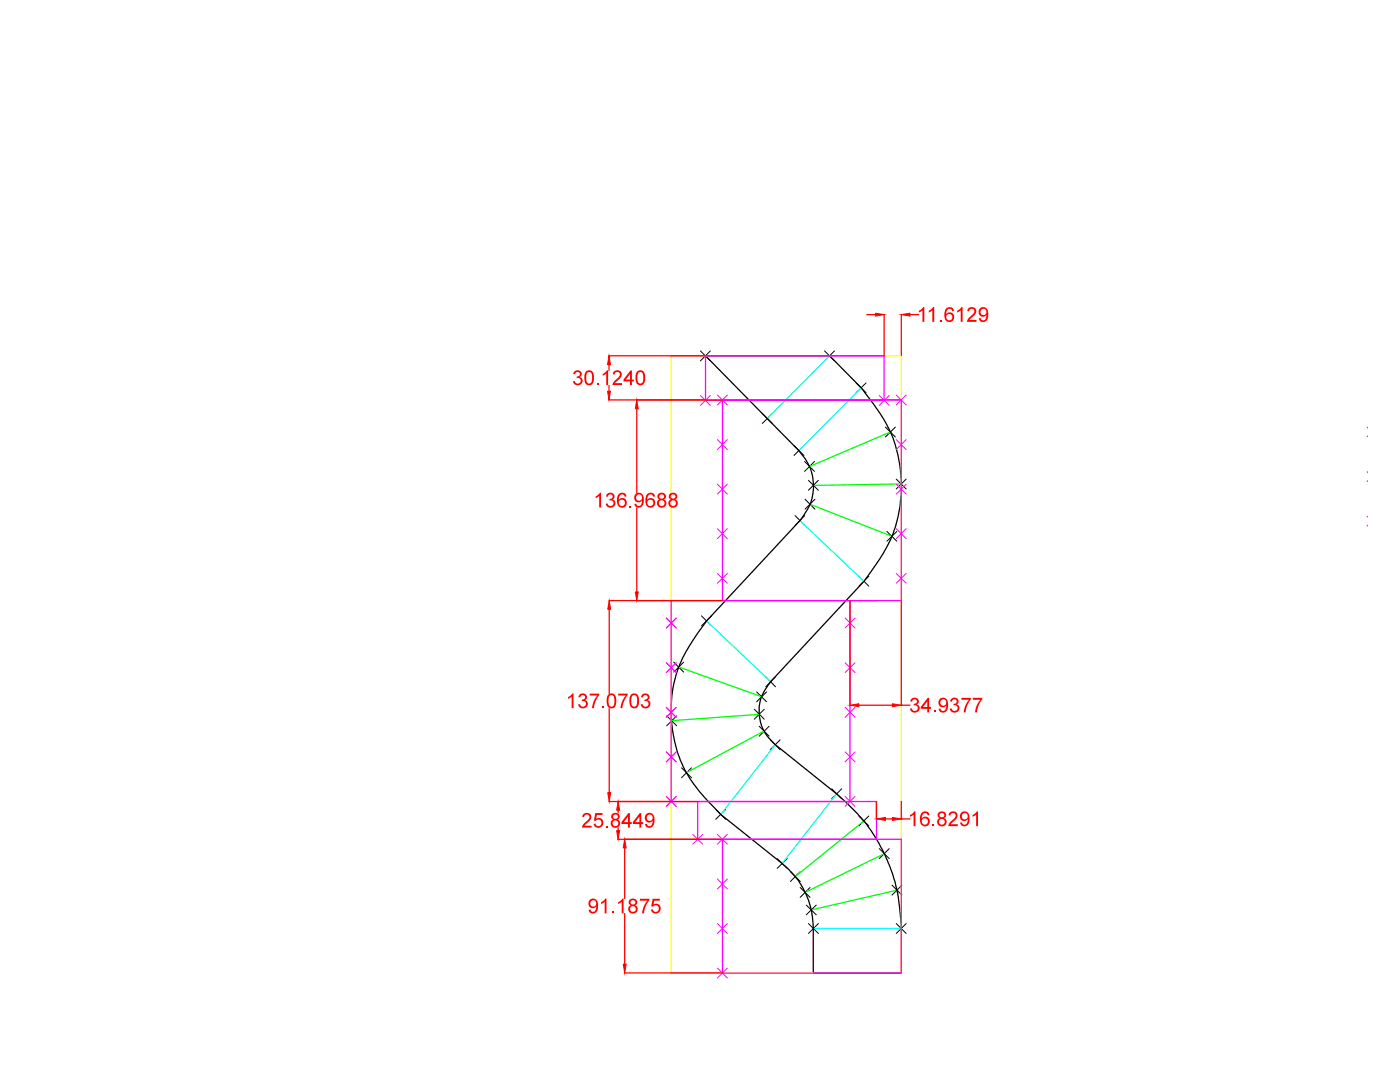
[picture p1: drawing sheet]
<svg xmlns="http://www.w3.org/2000/svg" width="279mm" height="216mm" viewBox="0 0 279 216" stroke-linecap="round" stroke-linejoin="round" font-family="sans-serif">
<g fill="none" stroke="#000" stroke-width=".2">
<path d="M139.7 70l2.1 2.1M141.8 70l-2.1 2.1M164.5 70l2.1 2.1M166.6 70l-2.1 2.1M170.8 76.4l2.1 2M172.9 76.4l-2.1 2M152.1 82.5l2.1 2M154.2 82.5l-2.1 2M158.4 88.9l2.1 2M160.5 88.9l-2.1 2M160.5 92l2.1 2.1M160.6 99.6l2.1 2"/>
<path d="M161.3 95.8l2.1 2.1M162.6 92l-2.1 2.1M162.7 99.6l-2.1 2M163.4 95.8l-2.1 2.1M176.7 85.2l2 2M178.7 85.2l-2 2M178.8 95.5l2.1 2.1M180.9 95.5l-2.1 2.1M158.6 102.8l2.1 2.1M160.7 102.8l-2.1 2.1M171.4 114.9l2 2.1M173.4 114.9l-2 2.1"/>
<path d="M177 106l2 2M179 106l-2 2M134.4 132.1l2.1 2.1M136.5 132.1l-2.1 2.1M140 122.9l2 2M142 122.9l-2 2M151 138l2 2.1M152.8 135l2 2.1M153 138l-2 2.1M154.8 135l-2 2.1M133 142.8l2.1 2.1M135.1 142.8l-2.1 2.1"/>
<path d="M136 153.2l2 2M138 153.2l-2 2M150.5 141.5l2.1 2.1M151.5 144.9l2 2M152.6 141.5l-2.1 2.1M153.5 144.9l-2 2M153.7 147.6l2 2M155.7 147.6l-2 2M165.9 157.4l2.1 2M168 157.4l-2.1 2M142.8 161.5l2.1 2M144.9 161.5l-2.1 2"/>
<path d="M155.1 171.3l2 2M157.1 171.3l-2 2M157.7 173.9l2.1 2M159.6 177l2.1 2.1M159.8 173.9l-2.1 2M161.7 177l-2.1 2.1M171.4 162.8l2 2M173.4 162.8l-2 2M175.4 169.3l2.1 2.1M177.5 169.3l-2.1 2.1M178 176.6l2 2M180 176.6l-2 2"/>
<path d="M160.9 180.6l2 2M161.3 184.2l2.1 2.1M162.9 180.6l-2 2M163.4 184.2l-2.1 2.1M178.8 184.2l2.1 2.1M180.9 184.2l-2.1 2.1"/>
</g>
<path d="M165.6 71l-12.5 12.5M171.9 77.4l-12.5 12.5M159.6 103.9l12.8 12.1M141 123.9l12.8 12.1M154.7 148.6l-10.9 13.9M167 158.4l-10.9 13.9M162.3 185.3h17.6" fill="none" stroke="#0ff" stroke-width=".25"/>
<path d="M177.7 86.2l-16.2 6.9M179.9 96.6l-17.6 .3M161.7 100.6l16.3 6.4M135.5 133.1l16.5 5.9M151.5 142.5l-17.5 1.3M152.5 145.9l-15.5 8.3M172.4 163.8l-13.7 11.1M176.5 170.3l-15.8 7.8M179 177.6l-17.1 4" fill="none" stroke="#0f0" stroke-width=".25"/>
<path d="M140.8 71h24.8l6.3 6.4a36.7 36.7 0 0 1 6.5 10.7 27.1 27.1 0 0 1-4.4 25.7l-1.6 2.2-18.6 20-.5 .7a8.3 8.3 0 0 0 .8 11.3l14.3 11.7a33.5 33.5 0 0 1 11.3 23.6l.2 2v8.9h-17.6v-8.9a16.3 16.3 0 0 0-6.2-13l-12.3-9.8a35.6 35.6 0 0 1-7.4-9.5 25.7 25.7 0 0 1 3-26.9l1.6-2.2 18.6-20 .6-.8a9.8 9.8 0 0 0-.2-12.4l-.6-.8z" fill="none" stroke="#000" stroke-width=".25"/>
<path d="M140.8 71h-6.9v123.1h28.4M165.6 71h14.3v123.2" fill="none" stroke="#ff0" stroke-width=".25"/>
<path d="M140.8 71h35.6v8.9h-35.6zM140.8 71h35.6M144.2 79.8h35.7v40h-35.7v-40h35.7M169.6 119.8v40.1h-35.7v-40.1h41.1M139.2 159.9h35.7v7.6h-35.7zM144.2 167.5h35.7v26.7h-35.7z" fill="none" stroke="#f0f" stroke-width=".25"/>
<g fill="none" stroke="#f0f" stroke-width=".2">
<path d="M139.7 78.9l2.1 2M141.8 78.9l-2.1 2M143.1 78.8l2.1 2.1M145.2 78.8l-2.1 2.1M175.4 78.9l2.1 2M177.5 78.9l-2.1 2M178.8 78.8l2.1 2.1M180.9 78.8l-2.1 2.1M143.1 87.7l2.1 2M143.1 96.6l2.1 2M145.2 87.7l-2.1 2M145.2 96.6l-2.1 2"/>
<path d="M178.8 96.6l2.1 2M178.8 87.7l2.1 2M180.9 96.6l-2.1 2M180.9 87.7l-2.1 2M272.8 85.2l.2 .3M272.8 94.1l.2 .3M273 86.9l-.2 .3M273 95.8l-.2 .3M143.1 105.5l2.1 2M143.1 114.4l2.1 2M145.2 105.5l-2.1 2M145.2 114.4l-2.1 2"/>
<path d="M178.8 114.4l2.1 2M178.8 105.5l2.1 2M180.9 114.4l-2.1 2M180.9 105.5l-2.1 2M272.8 103l.2 .3M273 104.7l-.2 .3M132.9 123.3l2.1 2M132.9 132.2l2.1 2M135 123.3l-2.1 2M135 132.2l-2.1 2M168.6 132.2l2.1 2M168.6 123.3l2.1 2"/>
<path d="M170.7 132.2l-2.1 2M170.7 123.3l-2.1 2M132.9 141.1l2.1 2.1M132.9 150l2.1 2.1M132.9 158.9l2.1 2.1M135 141.1l-2.1 2.1M135 150l-2.1 2.1M135 158.9l-2.1 2.1M168.6 158.9l2.1 2.1M168.6 150l2.1 2.1M168.6 141.1l2.1 2.1M170.7 158.9l-2.1 2.1"/>
<path d="M170.7 150l-2.1 2.1M170.7 141.1l-2.1 2.1M138.2 166.5l2.1 2M140.3 166.5l-2.1 2M143.1 166.5l2.1 2M143.1 175.3l2.1 2.1M145.2 166.5l-2.1 2M145.2 175.3l-2.1 2.1M143.1 184.2l2.1 2.1M143.1 193.1l2.1 2.1M145.2 184.2l-2.1 2.1M145.2 193.1l-2.1 2.1"/>
</g>
<path d="M123.3 159.9h15.9M123.3 167.5h15.9M123.4 161.7v.5M123.4 165.2v.5" fill="none" stroke="#f00" stroke-width=".25"/>
<g fill="#f00" stroke="#f00" stroke-width=".2">
<path d="M123.4 159.9l.3 1.8h-.6z"/>
<path d="M123.1 165.7h.6l-.3 1.8z"/>
</g>
<g fill="#f00">
<path d="M116.5 162.4a.96 .96 0 0 1 1.4 .2 .96 .96 0 0 1-.5 1.4l-.7 .8h1.4v.3h-1.9a2.28 2.28 0 0 1 1.1-1.5 .55 .55 0 0 0 .2-1 .55 .55 0 0 0-.9 .4h-.4z"/>
<path d="M118.8 162.2h1.4v.4h-1.1l-.1 .8a.98 .98 0 0 1 1.4 1 .98 .98 0 0 1-1.6 .6l-.3-.6 .4-.1a.63 .63 0 0 0 .7 .4 .63 .63 0 0 0 .4-.8 .63 .63 0 0 0-.8-.3l-.3 .2h-.4z"/>
<path d="M121 164.8h.3v.3h-.3z"/>
<path d="M122.2 162.4a.78 .78 0 0 1 1.2-.1 .78 .78 0 0 1-.2 1.2 .88 .88 0 0 1 .3 1.4 .88 .88 0 0 1-1.3 0 .88 .88 0 0 1 .2-1.4l-.4-.4v-.4zM122.3 162.9a.5 .5 0 0 0 1 0 .5 .5 0 0 0-1 0zM122.3 164.3a.58 .58 0 0 0 1.1 0 .58 .58 0 0 0-1.1 0z"/>
<path d="M125.4 162.2h.3v1.8h.4v.4h-.4v.7h-.4v-.7h-1.3v-.4zM125.3 163l-.8 1h.8z"/>
<path d="M127.7 162.2h.3v1.8h.4v.4h-.4v.7h-.4v-.7h-1.3v-.4zM127.6 163l-.8 1h.8z"/>
<path d="M129 162.5a1.05 1.05 0 0 1 1.2-.1 1.05 1.05 0 0 1 .4 1.2 1.16 1.16 0 0 1-.2 1.2 1.16 1.16 0 0 1-1.2 .3l-.3-.3-.2-.4h.4a.59 .59 0 0 0 .8 .4 .59 .59 0 0 0 .3-.8v-.3a.92 .92 0 0 1-1.3 .1 .92 .92 0 0 1 .1-1.3zM129 163.2a.62 .62 0 0 0 1.2 0 .62 .62 0 0 0-1.2 0z"/>
</g>
<path d="M124.6 167.5h19.5M124.7 169.2v10.1M124.6 194.1h19.5M124.7 182.3v10.1" fill="none" stroke="#f00" stroke-width=".25"/>
<g fill="#f00" stroke="#f00" stroke-width=".2">
<path d="M124.7 167.5l.3 1.7h-.6z"/>
<path d="M124.4 192.4h.6l-.3 1.7z"/>
</g>
<g fill="#f00">
<path d="M120 180l.8-.7h.2v2.9h-.3v-2.3l-.7 .5z"/>
<path d="M122.2 181.9h.4v.3h-.4z"/>
<path d="M123.4 180l.8-.7h.3v2.9h-.4v-2.3l-.7 .5z"/>
<path d="M127.7 179.3h1.9v.3l-.9 1.6-.2 1h-.3l.1-.8 .4-.9 .5-.8h-1.5z"/>
<path d="M130.3 179.3h1.4v.4h-1.1l-.2 .8a.98 .98 0 0 1 1.4 1 .98 .98 0 0 1-1.6 .6l-.3-.6 .4-.1a.63 .63 0 0 0 .8 .5 .63 .63 0 0 0 .4-.8 .63 .63 0 0 0-.8-.4l-.4 .2h-.3z"/>
<path d="M117.7 179.6a1.05 1.05 0 0 1 1.3-.1 1.05 1.05 0 0 1 .4 1.2 1.16 1.16 0 0 1-.3 1.2 1.16 1.16 0 0 1-1.2 .3l-.3-.3-.1-.4h.4a.59 .59 0 0 0 .7 .4 .59 .59 0 0 0 .4-.8v-.3a.92 .92 0 0 1-1.4 .1 .92 .92 0 0 1 .1-1.3zM117.8 180.3a.62 .62 0 0 0 1.2 0 .62 .62 0 0 0-1.2 0z"/>
<path d="M125.7 179.5a.78 .78 0 0 1 1.2-.1 .78 .78 0 0 1-.2 1.2 .88 .88 0 0 1 .3 1.4 .88 .88 0 0 1-1.4 0 .88 .88 0 0 1 .3-1.4l-.4-.4v-.4zM125.8 180a.5 .5 0 0 0 1 0 .5 .5 0 0 0-1 0zM125.8 181.4a.58 .58 0 0 0 1.1 0 .58 .58 0 0 0-1.1 0z"/>
</g>
<path d="M121.5 119.8h12.4M121.6 121.6v16.8M121.5 159.9h12.4M121.6 141.4v16.8" fill="none" stroke="#f00" stroke-width=".25"/>
<g fill="#f00" stroke="#f00" stroke-width=".2">
<path d="M121.6 119.8l.3 1.8h-.6z"/>
<path d="M121.3 158.2h.6l-.3 1.7z"/>
</g>
<g fill="#f00">
<path d="M113.4 139.1l.8-.7h.3v2.9h-.4v-2.3l-.7 .4z"/>
<path d="M115.7 138.6a.77 .77 0 0 1 1.2 0 .77 .77 0 0 1-.2 1.1 .9 .9 0 0 1 .5 1.3 .9 .9 0 0 1-1.3 .3l-.4-.3-.1-.4 .4-.1a.59 .59 0 0 0 .7 .5 .59 .59 0 0 0 .4-.7 .59 .59 0 0 0-.8-.4l.1-.3a.48 .48 0 0 0 .6-.4 .48 .48 0 0 0-.5-.6 .48 .48 0 0 0-.5 .6l-.4-.1z"/>
<path d="M117.7 138.4h1.9v.3l-.9 1.6-.2 1h-.3l.1-.8 .4-1 .5-.7h-1.5z"/>
<path d="M120.1 140.9h.4v.4h-.4z"/>
<path d="M123.4 138.4h1.9v.3l-.9 1.6-.2 1h-.4l.2-.8 .4-1 .5-.7h-1.5z"/>
<path d="M128.2 138.6a.77 .77 0 0 1 1.2 0 .77 .77 0 0 1-.2 1.1 .9 .9 0 0 1 .5 1.3 .9 .9 0 0 1-1.3 .3l-.4-.3-.1-.4 .4-.1a.59 .59 0 0 0 .6 .5 .59 .59 0 0 0 .5-.7 .59 .59 0 0 0-.8-.4v-.3a.48 .48 0 0 0 .7-.4 .48 .48 0 0 0-.5-.6 .48 .48 0 0 0-.5 .6l-.4-.1z"/>
<path d="M121.4 138.6a.97 .97 0 0 1 1.1-.1 .97 .97 0 0 1 .5 1.1 1.45 1.45 0 0 1-.8 1.7 1.09 1.09 0 0 1-1.1-1.4zM121.6 138.9a1.76 1.76 0 0 0 .3 2.1h.3a1.71 1.71 0 0 0 0-2.3z"/>
<path d="M125.9 138.6a.97 .97 0 0 1 1.2-.1 .97 .97 0 0 1 .4 1.1 1.45 1.45 0 0 1-.7 1.7 1.09 1.09 0 0 1-1.2-1.4zM126.2 138.9a1.76 1.76 0 0 0 .2 2.1h.3a1.71 1.71 0 0 0 0-2.3z"/>
</g>
<path d="M127 79.8h17.1M127.1 81.6v16.7M127 119.8h17.1M127.1 101.3v16.8" fill="none" stroke="#f00" stroke-width=".25"/>
<g fill="#f00" stroke="#f00" stroke-width=".2">
<path d="M126.8 118.1h.6l-.3 1.7z"/>
<path d="M127.1 79.8l.3 1.8h-.6z"/>
</g>
<g fill="#f00">
<path d="M118.9 99.1l.8-.8h.3v3h-.4v-2.3l-.7 .4z"/>
<path d="M121.2 98.5a.77 .77 0 0 1 1.2 0 .77 .77 0 0 1-.1 1.2 .9 .9 0 0 1 .4 1.2 .9 .9 0 0 1-1.3 .3l-.4-.3-.1-.4h.4a.59 .59 0 0 0 .7 .5 .59 .59 0 0 0 .4-.8 .59 .59 0 0 0-.8-.3l.1-.4a.48 .48 0 0 0 .6-.4 .48 .48 0 0 0-.5-.5 .48 .48 0 0 0-.5 .5h-.4z"/>
<path d="M125.6 100.9h.4v.4h-.4z"/>
<path d="M123.4 98.6a.9 .9 0 0 1 1-.3 .9 .9 0 0 1 .7 .8h-.4a.61 .61 0 0 0-.8-.4 .61 .61 0 0 0-.4 .8v.3a.94 .94 0 0 1 1.6 .4 .94 .94 0 0 1-1.2 1.1 1.83 1.83 0 0 1-.5-2.7zM123.5 100.3a.65 .65 0 0 0 1.3 0 .65 .65 0 0 0-1.3 0z"/>
<path d="M126.8 98.6a1.05 1.05 0 0 1 1.3-.1 1.05 1.05 0 0 1 .4 1.2 1.16 1.16 0 0 1-.3 1.2 1.16 1.16 0 0 1-1.2 .3l-.3-.2-.1-.5h.4a.59 .59 0 0 0 .7 .4 .59 .59 0 0 0 .4-.7v-.3a.92 .92 0 0 1-1.4 .1 .92 .92 0 0 1 .1-1.4zM126.9 99.3a.62 .62 0 0 0 1.2 0 .62 .62 0 0 0-1.2 0z"/>
<path d="M129.1 98.6a.9 .9 0 0 1 1-.3 .9 .9 0 0 1 .6 .8h-.4a.61 .61 0 0 0-.7-.4 .61 .61 0 0 0-.4 .8v.3a.94 .94 0 0 1 1.6 .4 .94 .94 0 0 1-1.3 1.1 1.83 1.83 0 0 1-.4-2.7zM129.2 100.3a.63 .63 0 0 0 1.2 0 .63 .63 0 0 0-1.2 0z"/>
<path d="M131.4 98.5a.78 .78 0 0 1 1.2 0 .78 .78 0 0 1-.1 1.2 .88 .88 0 0 1 .2 1.3 .88 .88 0 0 1-1.3 0 .88 .88 0 0 1 .2-1.3l-.4-.4v-.4zM131.6 99.1a.47 .47 0 0 0 .9 0 .47 .47 0 0 0-.9 0zM131.5 100.4a.58 .58 0 0 0 1.1 0 .58 .58 0 0 0-1.1 0z"/>
<path d="M133.7 98.5a.78 .78 0 0 1 1.2 0 .78 .78 0 0 1-.2 1.2 .88 .88 0 0 1 .3 1.3 .88 .88 0 0 1-1.4 0 .88 .88 0 0 1 .3-1.3l-.4-.4v-.4zM133.8 99.1a.5 .5 0 0 0 1 0 .5 .5 0 0 0-1 0zM133.8 100.4a.58 .58 0 0 0 1.1 0 .58 .58 0 0 0-1.1 0z"/>
</g>
<path d="M121.5 71h19.3M121.5 79.8h19.3M121.5 72.8v1.1M121.5 76.9v1.2" fill="none" stroke="#f00" stroke-width=".25"/>
<g fill="#f00" stroke="#f00" stroke-width=".2">
<path d="M121.5 71l.3 1.8h-.6z"/>
<path d="M121.2 78.1h.6l-.3 1.7z"/>
</g>
<g fill="#f00">
<path d="M114.7 74.1a.77 .77 0 0 1 1.1 0 .77 .77 0 0 1-.1 1.1 .9 .9 0 0 1 .4 1.3 .9 .9 0 0 1-1.3 .3l-.3-.3-.2-.4 .4-.1a.59 .59 0 0 0 .7 .6 .59 .59 0 0 0 .5-.8 .59 .59 0 0 0-.8-.4v-.3a.48 .48 0 0 0 .6-.4 .48 .48 0 0 0-.4-.5 .48 .48 0 0 0-.5 .5l-.4-.1z"/>
<path d="M119.1 76.5h.4v.3h-.4z"/>
<path d="M120.3 74.6l.8-.7h.3v2.9h-.4v-2.3l-.7 .5z"/>
<path d="M122.6 74.1a.96 .96 0 0 1 1.4 .2 .96 .96 0 0 1-.5 1.4l-.8 .8h1.4v.3h-1.9a2.28 2.28 0 0 1 1.2-1.5 .55 .55 0 0 0 .1-1 .55 .55 0 0 0-.8 .4h-.4z"/>
<path d="M116.9 74.2a.97 .97 0 0 1 1.2-.2 .97 .97 0 0 1 .4 1.1 1.45 1.45 0 0 1-.7 1.8 1.09 1.09 0 0 1-1.2-1.5zM117.2 74.4a1.76 1.76 0 0 0 .2 2.1h.3a1.71 1.71 0 0 0 0-2.2z"/>
<path d="M125.8 73.9h.3v1.8h.4v.4h-.4v.7h-.4v-.7h-1.3v-.4zM125.7 74.6l-.8 1.1h.8z"/>
<path d="M127.1 74.2a.97 .97 0 0 1 1.2-.2 .97 .97 0 0 1 .5 1.1 1.45 1.45 0 0 1-.8 1.8 1.09 1.09 0 0 1-1.2-1.5zM127.4 74.4a1.76 1.76 0 0 0 .2 2.1h.4a1.71 1.71 0 0 0 0-2.2z"/>
</g>
<path d="M173 62.8h1.7M176.4 62.7v8.3M179.9 62.7v8.3M181.6 62.8h1.7" fill="none" stroke="#f00" stroke-width=".25"/>
<g fill="#f00" stroke="#f00" stroke-width=".2">
<path d="M174.7 62.5l1.7 .3-1.7 .3z"/>
<path d="M179.9 62.8l1.7-.3v.6z"/>
</g>
<g fill="#f00">
<path d="M183.4 62l.8-.7h.3v2.9h-.4v-2.3l-.7 .5z"/>
<path d="M185.4 62l.8-.7h.2v2.9h-.3v-2.3l-.7 .5z"/>
<path d="M187.6 63.8h.4v.4h-.4z"/>
<path d="M191 62l.9-.7h.2v2.9h-.4v-2.3l-.7 .5z"/>
<path d="M193.3 61.5a.95 .95 0 0 1 1.5 .2 .95 .95 0 0 1-.5 1.4l-.8 .7h1.4v.4h-1.9a2.28 2.28 0 0 1 1.2-1.5 .55 .55 0 0 0 .1-1 .55 .55 0 0 0-.9 .4h-.4z"/>
<path d="M188.8 61.6a.9 .9 0 0 1 .9-.3 .9 .9 0 0 1 .7 .7l-.4 .1a.61 .61 0 0 0-.8-.4 .61 .61 0 0 0-.3 .7l-.1 .3a.94 .94 0 0 1 1.6 .4 .94 .94 0 0 1-1.2 1.1 1.84 1.84 0 0 1-.4-2.6zM188.8 63.3a.65 .65 0 0 0 1.3 0 .65 .65 0 0 0-1.3 0z"/>
<path d="M195.6 61.5a1.05 1.05 0 0 1 1.2 0 1.05 1.05 0 0 1 .4 1.2 1.16 1.16 0 0 1-.2 1.2 1.16 1.16 0 0 1-1.2 .3l-.3-.3-.2-.4h.4a.59 .59 0 0 0 .8 .4 .59 .59 0 0 0 .3-.8l.1-.3a.92 .92 0 0 1-1.4 .1 .92 .92 0 0 1 .1-1.4zM195.6 62.2a.65 .65 0 0 0 1.3 0 .65 .65 0 0 0-1.3 0z"/>
</g>
<path d="M169.6 119.8v21M179.9 119.8v21M171.4 140.7h6.7M179.9 140.7h1.7" fill="none" stroke="#f00" stroke-width=".25"/>
<g fill="#f00" stroke="#f00" stroke-width=".2">
<path d="M169.6 140.7l1.8-.3v.6z"/>
<path d="M178.1 140.4l1.8 .3-1.8 .3z"/>
</g>
<g fill="#f00">
<path d="M181.9 139.4a.77 .77 0 0 1 1.2 0 .77 .77 0 0 1-.1 1.2 .9 .9 0 0 1 .4 1.2 .9 .9 0 0 1-1.3 .3l-.3-.3-.2-.4h.4a.59 .59 0 0 0 .7 .5 .59 .59 0 0 0 .4-.8 .59 .59 0 0 0-.8-.3l.1-.4a.48 .48 0 0 0 .6-.4 .48 .48 0 0 0-.5-.5 .48 .48 0 0 0-.5 .5h-.3z"/>
<path d="M186.4 141.8h.3v.4h-.3z"/>
<path d="M189.9 139.4a.77 .77 0 0 1 1.2 0 .77 .77 0 0 1-.2 1.2 .9 .9 0 0 1 .4 1.2 .9 .9 0 0 1-1.3 .3l-.3-.3-.1-.4h.3a.59 .59 0 0 0 .7 .5 .59 .59 0 0 0 .5-.8 .59 .59 0 0 0-.8-.3v-.4a.48 .48 0 0 0 .6-.4 .48 .48 0 0 0-.4-.5 .48 .48 0 0 0-.5 .5h-.4z"/>
<path d="M191.9 139.3h1.9v.3l-.9 1.5-.2 1.1h-.4l.2-.9 .4-.9 .5-.8h-1.5z"/>
<path d="M194.1 139.3h1.9v.3l-.8 1.5-.2 1.1h-.4l.1-.9 .4-.9 .6-.8h-1.6z"/>
<path d="M185.1 139.3h.3v1.8h.4v.3h-.4v.8h-.3v-.8h-1.3v-.3zM185.1 140l-.9 1.1h.9z"/>
<path d="M187.5 139.5a1.05 1.05 0 0 1 1.3-.1 1.05 1.05 0 0 1 .4 1.2 1.16 1.16 0 0 1-.3 1.2 1.16 1.16 0 0 1-1.1 .3l-.3-.3-.2-.4h.4a.59 .59 0 0 0 .7 .4 .59 .59 0 0 0 .4-.7v-.3a.92 .92 0 0 1-1.3 .1 .92 .92 0 0 1 0-1.4zM187.6 140.2a.62 .62 0 0 0 1.2 0 .62 .62 0 0 0-1.2 0z"/>
</g>
<path d="M174.9 159.9v3.5M179.9 159.9v3.5M176.7 163.4h1.4M179.9 163.4h1.7" fill="none" stroke="#f00" stroke-width=".25"/>
<g fill="#f00" stroke="#f00" stroke-width=".2">
<path d="M174.9 163.4l1.8-.3v.6z"/>
<path d="M178.1 163.1l1.8 .3-1.8 .3z"/>
</g>
<g fill="#f00">
<path d="M181.6 162.6l.9-.7h.2v2.9h-.4v-2.3l-.7 .5z"/>
<path d="M186.1 164.5h.4v.3h-.4z"/>
<path d="M189.6 162.1a.96 .96 0 0 1 1.4 .2 .96 .96 0 0 1-.5 1.4l-.8 .8h1.5v.3h-1.9a2.28 2.28 0 0 1 1.1-1.5 .55 .55 0 0 0 .1-1 .55 .55 0 0 0-.8 .4h-.4z"/>
<path d="M194.1 162.6l.8-.7h.3v2.9h-.4v-2.3l-.7 .5z"/>
<path d="M183.9 162.2a.9 .9 0 0 1 1-.3 .9 .9 0 0 1 .6 .8h-.4a.61 .61 0 0 0-.7-.4 .61 .61 0 0 0-.4 .8v.2a.94 .94 0 0 1 1.6 .4 .94 .94 0 0 1-1.3 1.2 1.83 1.83 0 0 1-.4-2.7zM184 163.9a.63 .63 0 0 0 1.2 0 .63 .63 0 0 0-1.2 0z"/>
<path d="M187.3 162.1a.78 .78 0 0 1 1.2-.1 .78 .78 0 0 1-.1 1.2 .88 .88 0 0 1 .3 1.4 .88 .88 0 0 1-1.4 0 .88 .88 0 0 1 .3-1.4l-.5-.4v-.4zM187.5 162.6a.47 .47 0 0 0 .9 0 .47 .47 0 0 0-.9 0zM187.4 164a.6 .6 0 0 0 1.2 0 .6 .6 0 0 0-1.2 0z"/>
<path d="M191.8 162.2a1.05 1.05 0 0 1 1.3-.1 1.05 1.05 0 0 1 .4 1.2 1.16 1.16 0 0 1-.3 1.2 1.16 1.16 0 0 1-1.2 .3l-.3-.3-.1-.4h.4a.59 .59 0 0 0 .7 .4 .59 .59 0 0 0 .4-.8v-.2a.92 .92 0 0 1-1.3 0 .92 .92 0 0 1 0-1.3zM191.9 162.9a.62 .62 0 0 0 1.2 0 .62 .62 0 0 0-1.2 0z"/>
</g>
</svg>
